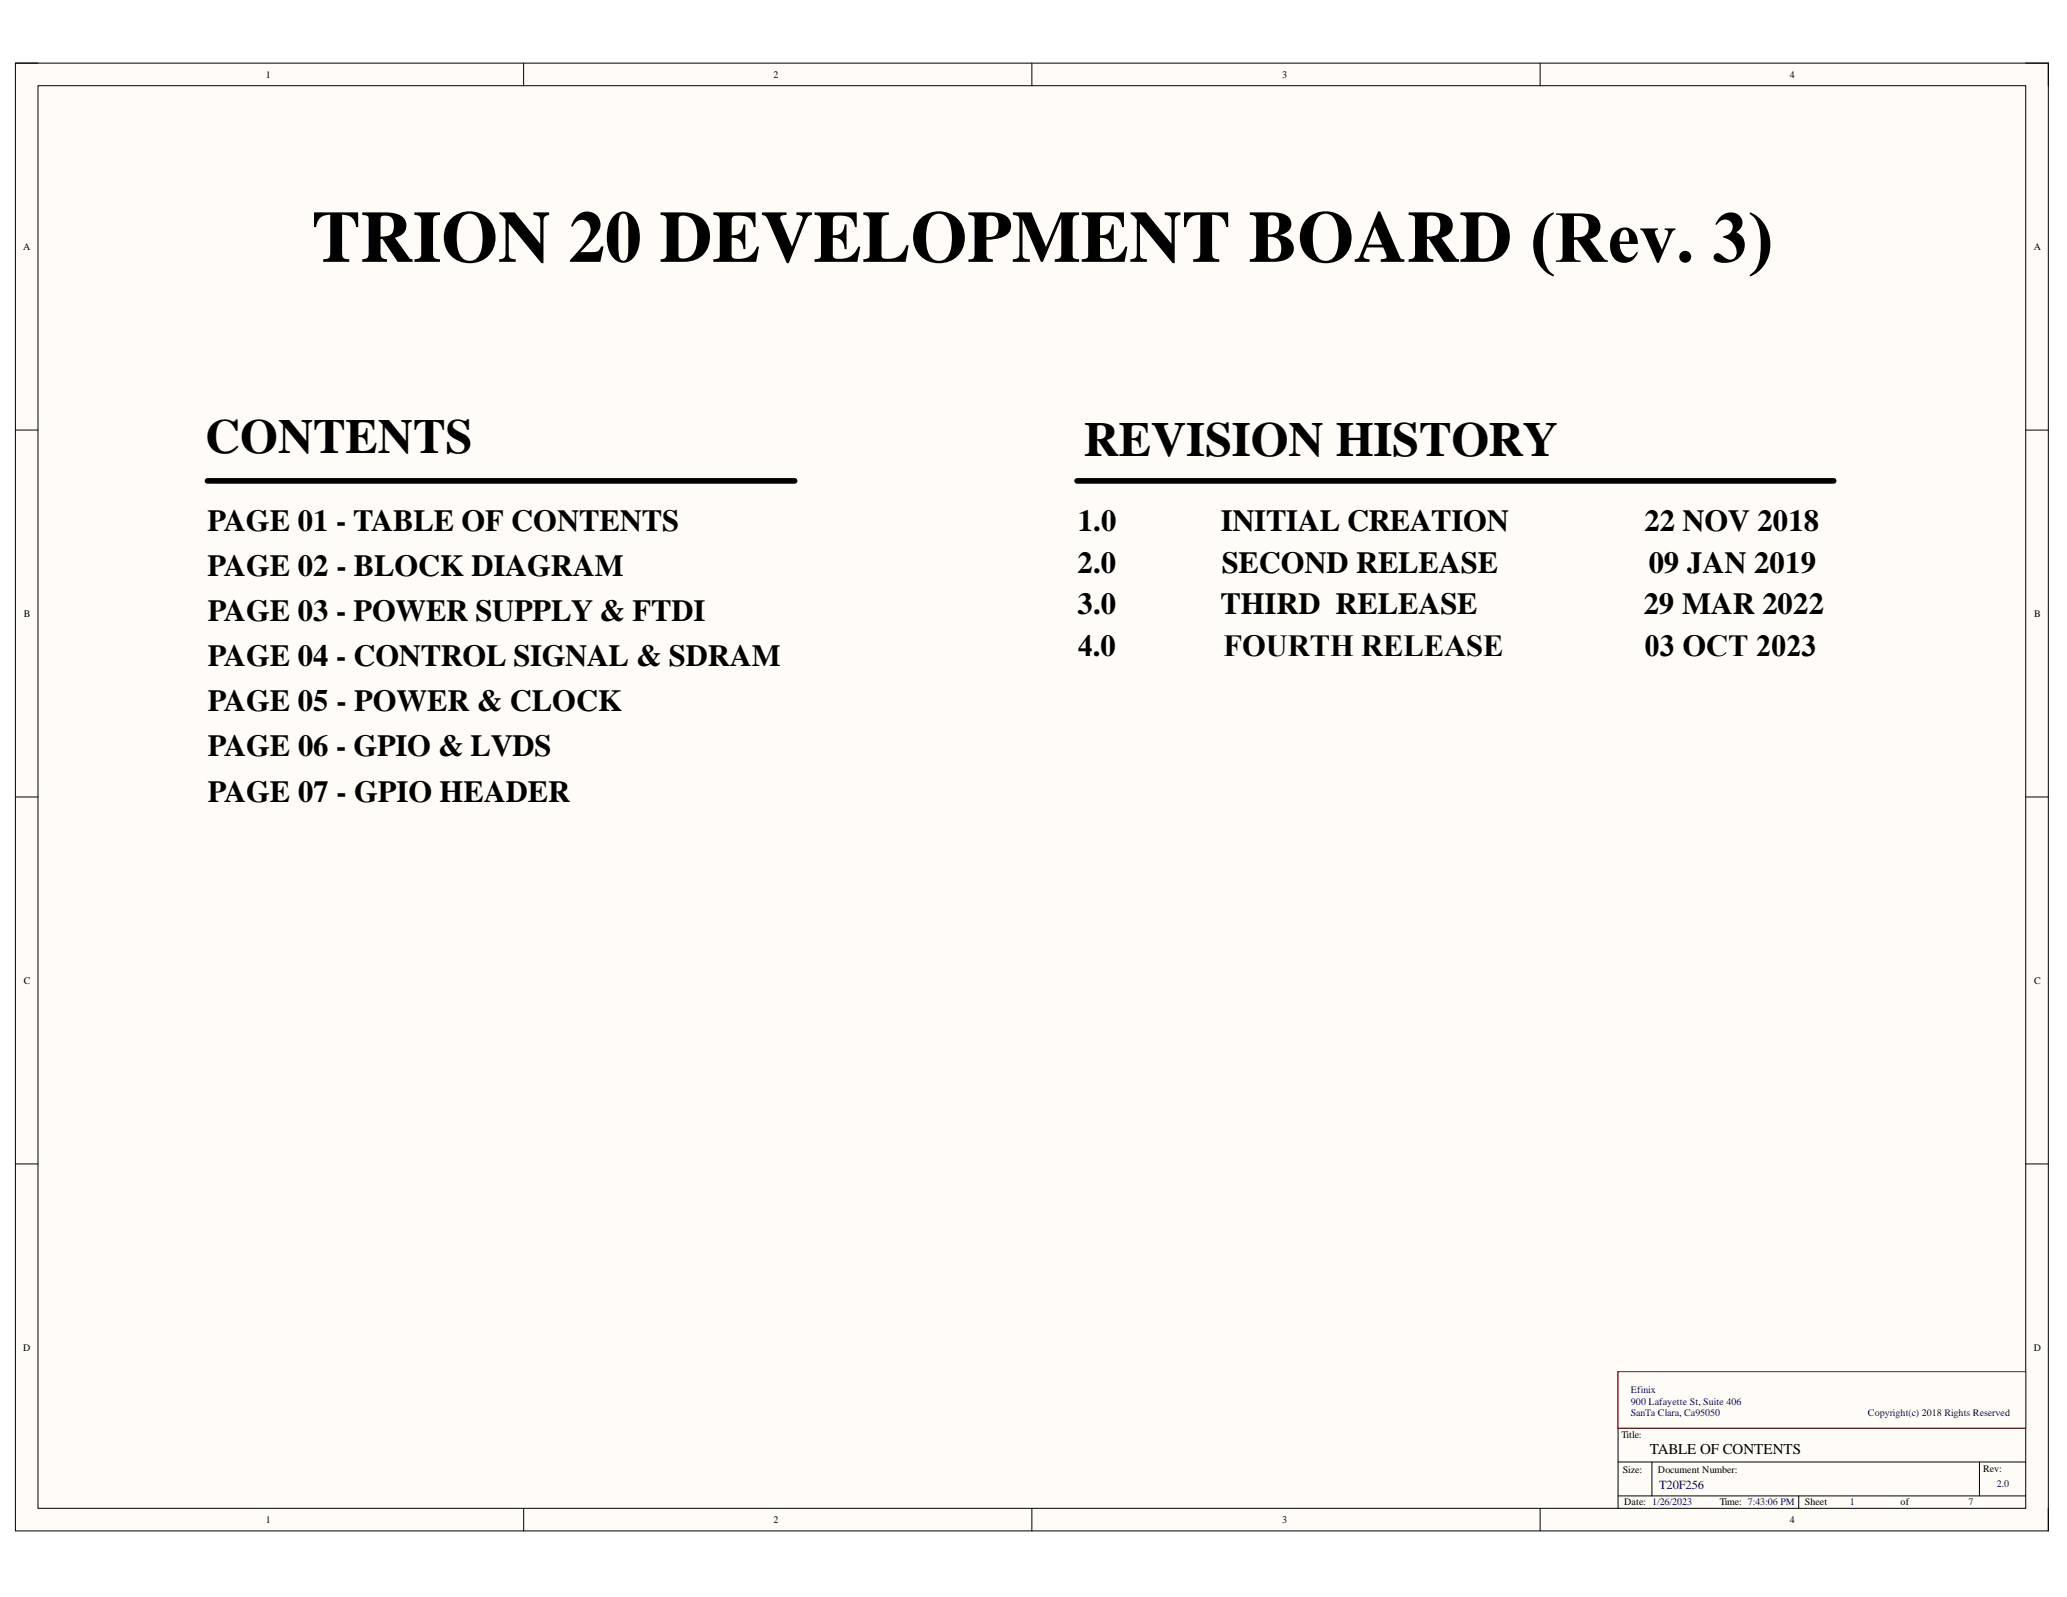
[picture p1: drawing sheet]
<svg xmlns="http://www.w3.org/2000/svg" width="279mm" height="216mm" viewBox="0 0 279 216" stroke-linecap="round" stroke-linejoin="round" font-family="sans-serif">
<defs><g id="words">
<text font-size="9.9" x="42.1" y="35.4">TRION 20 DEVELOPMENT BOARD (Rev. 3)</text>
<g font-size="6.6">
<text x="27.7" y="61.3">CONTENTS</text>
<text x="146.5" y="61.6">REVISION HISTORY</text>
</g>
<g font-size="4.1">
<text x="28.1" y="71.7">PAGE 01 - TABLE OF CONTENTS</text>
<text x="145.7" y="71.7">1.0</text>
<text x="165" y="71.7">INITIAL CREATION</text>
<text x="222.3" y="71.7">22 NOV 2018</text>
<text x="28.1" y="77.8">PAGE 02 - BLOCK DIAGRAM</text>
<text x="145.6" y="77.4">2.0</text>
<text x="165.1" y="77.4">SECOND RELEASE</text>
<text x="222.9" y="77.4">09 JAN 2019</text>
<text x="28.1" y="84">PAGE 03 - POWER SUPPLY &amp; FTDI</text>
<text x="145.7" y="83.1">3.0</text>
<text x="165" y="83.1">THIRD RELEASE</text>
<text x="222.2" y="83.1">29 MAR 2022</text>
<text x="145.7" y="88.7">4.0</text>
<text x="165.4" y="88.7">FOURTH RELEASE</text>
<text x="222.3" y="88.7">03 OCT 2023</text>
<text x="28.1" y="90.1">PAGE 04 - CONTROL SIGNAL &amp; SDRAM</text>
<text x="28.1" y="96.2">PAGE 05 - POWER &amp; CLOCK</text>
<text x="28.1" y="102.2">PAGE 06 - GPIO &amp; LVDS</text>
<text x="28.1" y="108.4">PAGE 07 - GPIO HEADER</text>
</g>
<text font-size="2" x="223" y="196.6">TABLE OF CONTENTS</text>
<text font-size="1.7" fill="#000080" x="224.3" y="201.3">T20F256</text>
<g font-size="1.4">
<text x="35.9" y="10.6">1</text>
<text x="104.6" y="10.6">2</text>
<text x="173.3" y="10.6">3</text>
<text x="241.9" y="10.6">4</text>
<text x="3.1" y="33.8">A</text>
<text x="274.9" y="33.8">A</text>
<text x="3.2" y="83.4">B</text>
<text x="275" y="83.4">B</text>
<text x="3.2" y="133">C</text>
<text x="275" y="133">C</text>
<text x="3.1" y="182.6">D</text>
<text x="274.9" y="182.6">D</text>
<text x="220.3" y="187.8">Efinix</text>
<text x="220.3" y="189.1">900 Lafayette St, Suite 406</text>
<text x="220.5" y="190.5">Santa Clara, Ca95050</text>
<text x="248.7" y="191.6">Development</text>
<text x="219.2" y="194.5">Title:</text>
<text x="248.7" y="193.1">Board_Review_rev1.17_221102018_afterno</text>
<text x="251" y="192.2">Copyright(c) 2018 Rights Reserved</text>
<text x="219.4" y="199.2">Size:</text>
<text x="219.5" y="203.5">Date: 1/26/2023</text>
<text x="224.1" y="199.2">Document Number:</text>
<text x="232.5" y="203.5">Time: 7:43:06 PM</text>
<text x="244" y="203.5">Sheet</text>
<text x="256.9" y="203.5">of</text>
<text x="268.1" y="199">Rev:</text>
<text x="35.9" y="205.9">1</text>
<text x="104.6" y="205.9">2</text>
<text x="173.3" y="205.9">3</text>
<text x="241.9" y="205.9">4</text>
</g>
<g font-size="1.4" fill="#000080">
<text x="220.5" y="188.4">Efinix</text>
<text x="220.5" y="189.9">900 Lafayette St, Suite 406</text>
<text x="220.5" y="191.4">SanTa Clara, Ca95050</text>
<text x="252.5" y="191.4">Copyright(c) 2018 Rights Reserved</text>
<text x="250" y="203.5">1</text>
<text x="266.1" y="203.5">7</text>
<text x="269.9" y="201">2.0</text>
</g>
</g></defs>
<path d="M2.1 8.5h274.8v198.5h-274.8z" fill-rule="evenodd" fill="#fffcf8"/>
<path d="M2.1 8.5h274.8v198.5h-274.8z" fill="none" stroke="#000" stroke-width=".14"/>
<path d="M5.1 11.6h268.7v192.3h-268.7z" fill-rule="evenodd" fill="#fffcf8"/>
<g fill="none" stroke="#000" stroke-width=".14">
<path d="M2.1 8.5h3M5.1 11.6h268.7v192.3h-268.7zM70.8 8.5v3.1M139.5 8.5v3.1M208.2 8.5v3.1M273.8 8.5h3.1v3.1M2.1 58.1h3M273.8 58.1h3.1M2.1 107.7h3M273.8 107.7h3.1M2.1 157.4h3M273.8 157.4h3.1"/>
<path d="M218.7 193.1h55.1M218.7 197.6h55.1M223.3 197.6v4.6M267.6 197.6v4.6M273.8 185.4h-55.1v18.5M70.8 203.9v3.1M139.5 203.9v3.1M208.2 203.9v3.1M218.7 202.2h55.1M243.1 202.2v1.7M276.9 203.9v3.1"/>
</g>
<path d="M28 65h79.4M145.6 65h102.3" fill="none" stroke="#000" stroke-width=".76"/>
<path d="M218.7 185.4h55.1v7.7h-55.1z" fill-rule="evenodd" fill="#fffcf8"/>
<path d="M218.7 185.4h55.1v7.7h-55.1z" fill="none" stroke="#800000" stroke-width=".14"/>
<use href="#words"/>
</svg>
